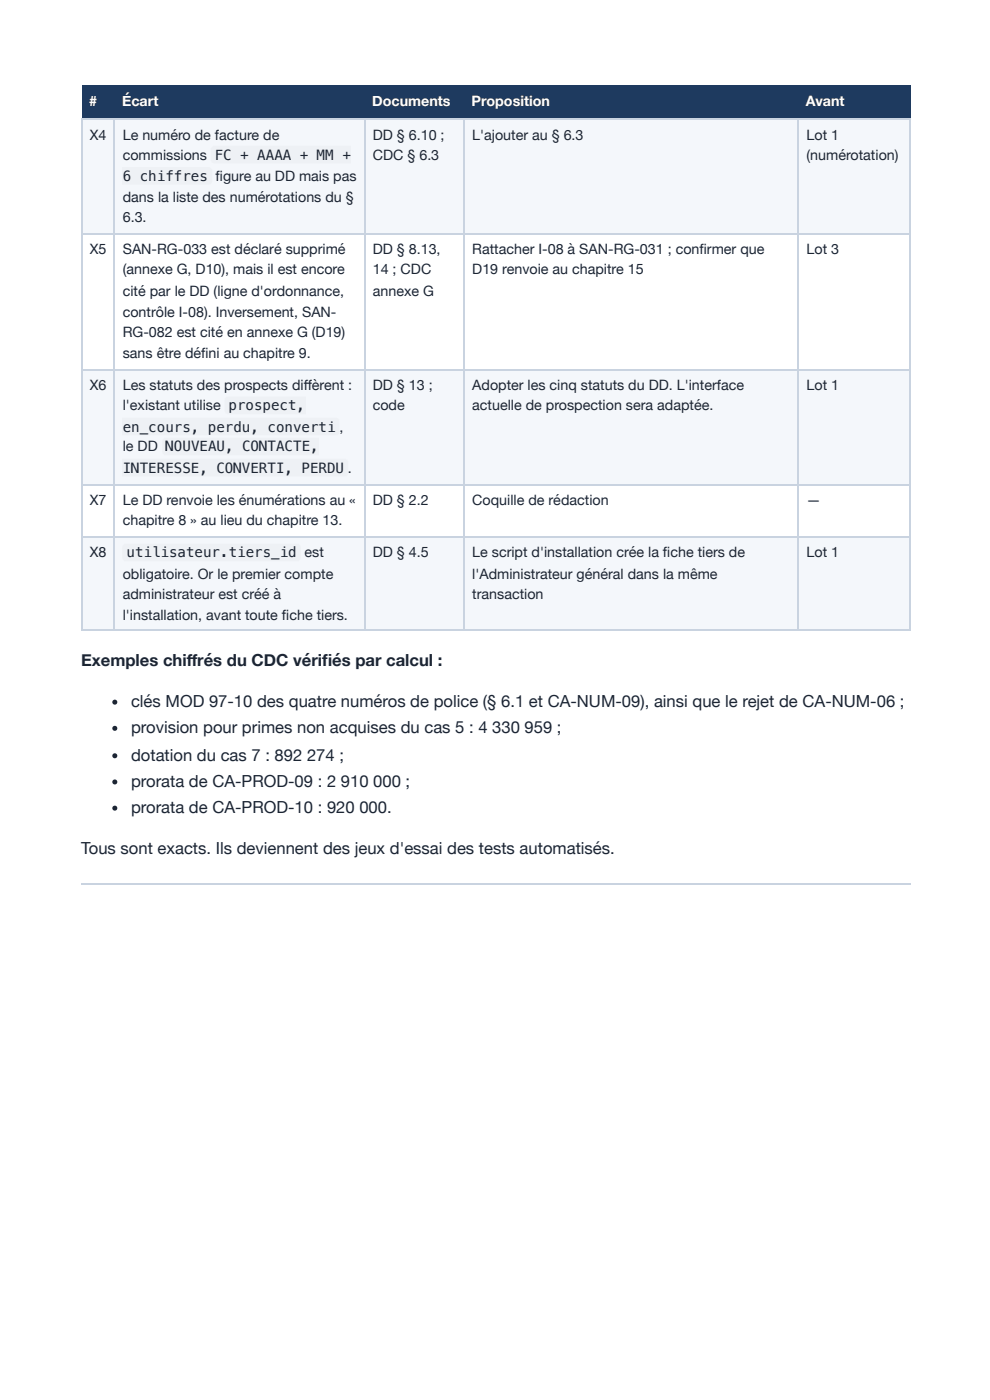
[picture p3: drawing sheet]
<svg xmlns="http://www.w3.org/2000/svg" width="210mm" height="297mm" viewBox="0 0 210 297" stroke-linecap="round" stroke-linejoin="round" font-family="sans-serif">
<defs><g id="words">
<g font-size="3.5" fill="#1c2533">
<text x="17.2" y="141.3">Exemples chiff rés du CDC vérifi és par calcul :</text>
<text x="27.8" y="150">clés MOD 97-10 des quatre numéros de police (§ 6.1 et CA-NUM-09), ainsi que le rejet de CA-NUM-06 ;</text>
<text x="27.8" y="155.6">provision pour primes non acquises du cas 5 : 4</text>
<text x="104.4" y="155.6">330</text>
<text x="111.2" y="155.6">959 ;</text>
<text x="27.8" y="161.4">dotation du cas 7 : 892</text>
<text x="65.1" y="161.4">274 ;</text>
<text x="27.8" y="167">prorata de CA-PROD-09 : 2</text>
<text x="72.3" y="167">910</text>
<text x="79.1" y="167">000 ;</text>
<text x="27.8" y="172.5">prorata de CA-PROD-10 : 920</text>
<text x="76.2" y="172.5">000.</text>
<text x="17.2" y="181.2">Tous sont exacts. Ils deviennent des jeux d'essai des tests automatisés.</text>
</g>
<g font-size="3" fill="#fff">
<text x="18.9" y="22.5">#</text>
<text x="25.9" y="22.5">Écart</text>
<text x="78.9" y="22.5">Documents</text>
<text x="100" y="22.5">Proposition</text>
<text x="170.9" y="22.5">Avant</text>
</g>
<g font-size="3" fill="#1c2533">
<text x="19" y="29.6">X4</text>
<text x="26" y="29.6">Le numéro de facture de</text>
<text x="79" y="29.6">DD § 6.10 ;</text>
<text x="100.1" y="29.6">L'ajouter au § 6.3</text>
<text x="171" y="29.6">Lot 1</text>
<text x="26" y="33.9">commissions FC + AAAA + MM +</text>
<text x="79" y="33.9">CDC § 6.3</text>
<text x="171" y="33.9">(numérotation)</text>
<text x="26" y="38.4">6 chiffres fi gure au DD mais pas</text>
<text x="26" y="42.9">dans la liste des numérotations du §</text>
<text x="26" y="47.1">6.3.</text>
<text x="19" y="54">X5</text>
<text x="26" y="54">SAN-RG-033 est déclaré supprimé</text>
<text x="79" y="54">DD § 8.13,</text>
<text x="100.1" y="54">Rattacher I-08 à SAN-RG-031 ; confi rmer que</text>
<text x="171" y="54">Lot 3</text>
<text x="26" y="58.2">(annexe G, D10), mais il est encore</text>
<text x="79" y="58.2">14 ; CDC</text>
<text x="100.1" y="58.2">D19 renvoie au chapitre 15</text>
<text x="26" y="62.7">cité par le DD (ligne d'ordonnance,</text>
<text x="79" y="62.7">annexe G</text>
<text x="26" y="67.2">contrôle I-08). Inversement, SAN-</text>
<text x="26" y="71.4">RG-082 est cité en annexe G (D19)</text>
<text x="26" y="75.9">sans être défi ni au chapitre 9.</text>
<text x="19" y="82.8">X6</text>
<text x="26" y="82.8">Les statuts des prospects diff èrent :</text>
<text x="79" y="82.8">DD § 13 ;</text>
<text x="100.1" y="82.8">Adopter les cinq statuts du DD. L'interface</text>
<text x="171" y="82.8">Lot 1</text>
<text x="26" y="87">l'existant utilise prospect,</text>
<text x="79" y="87">code</text>
<text x="100.1" y="87">actuelle de prospection sera adaptée.</text>
<text x="26" y="91.5">en_cours, perdu, converti ,</text>
<text x="26" y="95.8">le DD NOUVEAU, CONTACTE,</text>
<text x="26" y="100.3">INTERESSE, CONVERTI, PERDU .</text>
<text x="19" y="107.2">X7</text>
<text x="26" y="107.2">Le DD renvoie les énumérations au «</text>
<text x="79" y="107.2">DD § 2.2</text>
<text x="100.1" y="107.2">Coquille de rédaction</text>
<text x="171" y="107.2">—</text>
<text x="26" y="111.4">chapitre 8 » au lieu du chapitre 13.</text>
<text x="19" y="118.3">X8</text>
<text x="26.8" y="118.3">utilisateur.tiers_id est</text>
<text x="79" y="118.3">DD § 4.5</text>
<text x="100.1" y="118.3">Le script d'installation crée la fi che tiers de</text>
<text x="171" y="118.3">Lot 1</text>
<text x="26" y="122.8">obligatoire. Or le premier compte</text>
<text x="100.1" y="122.8">l'Administrateur général dans la même</text>
<text x="26" y="127">administrateur est créé à</text>
<text x="26" y="131.5">l'installation, avant toute fi che tiers.</text>
<text x="100.1" y="127">transaction</text>
</g>
</g></defs>
<g fill="#1e3a5f">
<path d="M17.5 18h6.8v7.1h-6.8z"/>
<path d="M24.3 18h53v7.1h-53z"/>
<path d="M77.3 18h21.1v7.1h-21.1z"/>
<path d="M98.4 18h70.9v7.1h-70.9z"/>
<path d="M169.3 18h23.8v7.1h-23.8z"/>
</g>
<g fill="#f4f7fb">
<path d="M17.5 25.1h6.8v24.4h-6.8z"/>
<path d="M24.3 25.1h53v24.4h-53z"/>
<path d="M77.3 25.1h21.1v24.4h-21.1z"/>
<path d="M98.4 25.1h70.9v24.4h-70.9z"/>
<path d="M169.3 25.1h23.8v24.4h-23.8z"/>
<path d="M17.5 78.3h6.8v24.4h-6.8z"/>
<path d="M24.3 78.3h53v24.4h-53z"/>
<path d="M77.3 78.3h21.1v24.4h-21.1z"/>
<path d="M98.4 78.3h70.9v24.4h-70.9z"/>
<path d="M169.3 78.3h23.8v24.4h-23.8z"/>
<path d="M17.5 113.8h6.8v20.1h-6.8z"/>
<path d="M24.3 113.8h53v20.1h-53z"/>
<path d="M77.3 113.8h21.1v20.1h-21.1z"/>
<path d="M98.4 113.8h70.9v20.1h-70.9z"/>
<path d="M169.3 113.8h23.8v20.1h-23.8z"/>
</g>
<g fill="none" stroke="#c9d3e0" stroke-width=".26">
<path d="M17.2 25.3h175.9M17.3 25.4v108.5M24.2 25.4v108.5M77.4 25.4v108.5M98.3 25.4v108.5M169.2 25.4v108.5M193 25.4v108.5M17.2 49.6h175.9M17.2 78.4h175.9M17.2 102.8h175.9M17.2 113.9h175.9M17.2 133.7h175.9"/>
<path d="M17.2 187.5h175.9"/>
</g>
<g fill="#eef1f5">
<path d="M44.9 31.2l.6-.2h28.9v3.7h-28.9a.79 .79 0 0 1-.8-.8v-2.1z"/>
<path d="M25.9 35.5h18.3a.79 .79 0 0 1 .8 .7v2.2a.79 .79 0 0 1-.8 .8h-18.3z"/>
<path d="M47.9 84.4l.5-.3h16.5v3.7h-16.5a.79 .79 0 0 1-.8-.8v-2.1z"/>
<path d="M25.9 88.6h45.3a.79 .79 0 0 1 .8 .8v2.1a.79 .79 0 0 1-.8 .8h-45.3z"/>
<path d="M34.6 93.1l.6-.2h32.3v3.7h-32.3a.79 .79 0 0 1-.8-.8v-2.1z"/>
<path d="M25.9 97.4h47.1a.79 .79 0 0 1 .8 .8v2.1a.79 .79 0 0 1-.8 .8h-47.1z"/>
<path d="M26.2 115.6l.5-.2h36.3a.79 .79 0 0 1 .8 .8v2.1a.79 .79 0 0 1-.8 .8h-36.3a.79 .79 0 0 1-.8-.8v-2.1z"/>
</g>
<g fill="#1c2533">
<circle cx="24.3" cy="149" r=".53"/>
<circle cx="24.3" cy="154.5" r=".53"/>
<circle cx="24.3" cy="160.3" r=".53"/>
<circle cx="24.3" cy="165.9" r=".53"/>
<circle cx="24.3" cy="171.4" r=".53"/>
</g>
<use href="#words"/>
</svg>
